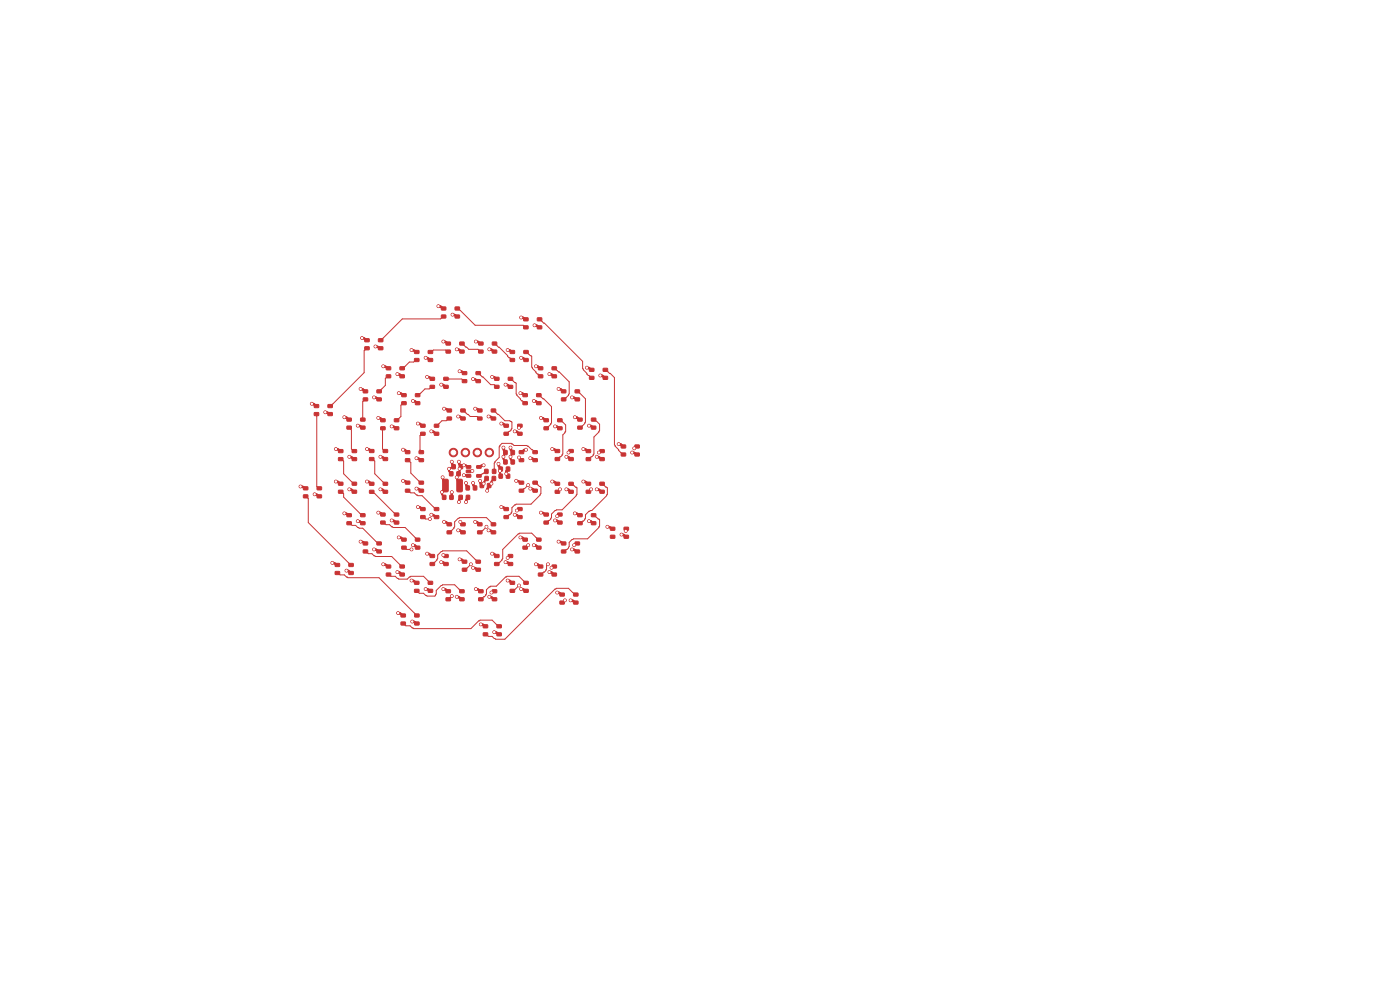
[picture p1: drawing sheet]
<svg xmlns="http://www.w3.org/2000/svg" width="297mm" height="210mm" viewBox="0 0 297 210" stroke-linecap="round" stroke-linejoin="round" font-family="sans-serif">
<g fill="#c83434" stroke="#c83434" stroke-width=".21">
<path d="M110.2 95.6h.8l.1 .6-.9 .1z"/>
<path d="M110.2 97.3h.8l.1 .6-.9 .1z"/>
<path d="M113.1 97.3h.8l.1 .6-.9 .1z"/>
<path d="M113.1 95.6h.8l.1 .6-.9 .1z"/>
<path d="M106.9 90h.9l.1 .6h-.9z"/>
<path d="M106.9 91.7h.9l.1 .6h-.9z"/>
<path d="M109.8 91.7h.9l.1 .6h-.9z"/>
<path d="M109.8 90h.9l.1 .6h-.9z"/>
<path d="M101.3 86.8l.9-.1 .1 .6-.9 .1z"/>
<path d="M101.3 88.5l.9-.1 .1 .6-.9 .1z"/>
<path d="M104.2 88.5l.9-.1 .1 .6-.9 .1z"/>
<path d="M104.2 86.8l.9-.1 .1 .6-.9 .1z"/>
<path d="M94.9 86.8l.8-.1 .1 .6-.9 .1z"/>
<path d="M94.9 88.5l.8-.1 .1 .6-.9 .1z"/>
<path d="M97.8 88.5l.8-.1 .1 .6-.9 .1z"/>
<path d="M97.8 86.8l.8-.1 .1 .6-.9 .1z"/>
<path d="M89.3 90h.8l.1 .6h-.9z"/>
<path d="M89.3 91.7h.8l.1 .6h-.9z"/>
<path d="M92.2 91.7h.8l.1 .6h-.9z"/>
<path d="M92.2 90h.8l.1 .6h-.9z"/>
<path d="M86 95.6h.9l.1 .6-.9 .1z"/>
<path d="M86 97.3h.9l.1 .6-.9 .1z"/>
<path d="M88.9 97.3h.9l.1 .6-.9 .1z"/>
<path d="M88.9 95.6h.9l.1 .6-.9 .1z"/>
<path d="M86 102.1l.9-.1 .1 .6-.9 .1z"/>
<path d="M86 103.8l.9-.1 .1 .6-.9 .1z"/>
<path d="M88.9 103.8l.9-.1 .1 .6-.9 .1z"/>
<path d="M88.9 102.1l.9-.1 .1 .6-.9 .1z"/>
<path d="M89.3 107.7h.8l.1 .5-.9 .1z"/>
<path d="M89.3 109.4h.8l.1 .5-.9 .1z"/>
<path d="M92.2 109.4h.8l.1 .5-.9 .1z"/>
<path d="M92.2 107.7h.8l.1 .5-.9 .1z"/>
<path d="M94.9 110.9h.8l.1 .6-.9 .1z"/>
<path d="M94.9 112.6h.8l.1 .6-.9 .1z"/>
<path d="M97.8 112.6h.8l.1 .6-.9 .1z"/>
<path d="M97.8 110.9h.8l.1 .6-.9 .1z"/>
<path d="M101.3 110.9h.9l.1 .6-.9 .1z"/>
<path d="M101.3 112.6h.9l.1 .6-.9 .1z"/>
<path d="M104.2 112.6h.9l.1 .6-.9 .1z"/>
<path d="M104.2 110.9h.9l.1 .6-.9 .1z"/>
<path d="M106.9 107.7h.9l.1 .5-.9 .1z"/>
<path d="M106.9 109.4h.9l.1 .5-.9 .1z"/>
<path d="M109.8 109.4h.9l.1 .5-.9 .1z"/>
<path d="M109.8 107.7h.9l.1 .5-.9 .1z"/>
<path d="M110.2 102.1l.8-.1 .1 .6-.9 .1z"/>
<path d="M110.2 103.8l.8-.1 .1 .6-.9 .1z"/>
<path d="M113.1 103.8l.8-.1 .1 .6-.9 .1z"/>
<path d="M113.1 102.1l.8-.1 .1 .6-.9 .1z"/>
<path d="M117.8 95.4l.8-.1 .1 .6-.8 .1z"/>
<path d="M117.8 97.1l.8-.1 .1 .6-.8 .1z"/>
<path d="M120.7 97.1l.8-.1 .1 .6-.8 .1z"/>
<path d="M120.7 95.4l.8-.1 .1 .6-.8 .1z"/>
<path d="M115.4 88.9l.9-.1 .1 .6-.9 .1z"/>
<path d="M115.4 90.6l.9-.1 .1 .6-.9 .1z"/>
<path d="M118.3 90.6l.9-.1 .1 .6-.9 .1z"/>
<path d="M118.3 88.9l.9-.1 .1 .6-.9 .1z"/>
<path d="M111 83.5h.8l.1 .6-.9 .1z"/>
<path d="M111 85.2h.8l.1 .6-.9 .1z"/>
<path d="M113.9 85.2h.8l.1 .6-.9 .1z"/>
<path d="M113.9 83.5h.8l.1 .6-.9 .1z"/>
<path d="M104.9 80.1l.9-.1 .1 .6-.9 .1z"/>
<path d="M104.9 81.8l.9-.1 .1 .6-.9 .1z"/>
<path d="M107.8 81.8l.9-.1 .1 .6-.9 .1z"/>
<path d="M107.8 80.1l.9-.1 .1 .6-.9 .1z"/>
<path d="M98.1 78.9l.8-.1 .1 .6-.8 .1z"/>
<path d="M98.1 80.6l.8-.1 .1 .6-.8 .1z"/>
<path d="M101 80.6l.8-.1 .1 .6-.8 .1z"/>
<path d="M101 78.9l.8-.1 .1 .6-.8 .1z"/>
<path d="M91.3 80.1l.8-.1 .1 .6-.9 .1z"/>
<path d="M91.3 81.8l.8-.1 .1 .6-.9 .1z"/>
<path d="M94.2 81.8l.8-.1 .1 .6-.9 .1z"/>
<path d="M94.2 80.1l.8-.1 .1 .6-.9 .1z"/>
<path d="M85.2 83.5h.9l.1 .6-.9 .1z"/>
<path d="M85.2 85.2h.9l.1 .6-.9 .1z"/>
<path d="M88.1 85.2h.9l.1 .6-.9 .1z"/>
<path d="M88.1 83.5h.9l.1 .6-.9 .1z"/>
<path d="M80.8 88.9l.8-.1 .1 .6-.9 .1z"/>
<path d="M80.8 90.6l.8-.1 .1 .6-.9 .1z"/>
<path d="M83.7 90.6l.8-.1 .1 .6-.9 .1z"/>
<path d="M83.7 88.9l.8-.1 .1 .6-.9 .1z"/>
<path d="M78.4 95.4l.8-.1 .1 .6-.8 .1z"/>
<path d="M78.4 97.1l.8-.1 .1 .6-.8 .1z"/>
<path d="M81.3 97.1l.8-.1 .1 .6-.8 .1z"/>
<path d="M81.3 95.4l.8-.1 .1 .6-.8 .1z"/>
<path d="M78.4 102.3h.8l.1 .6-.8 .1z"/>
<path d="M78.4 104h.8l.1 .6-.8 .1z"/>
<path d="M81.3 104h.8l.1 .6-.8 .1z"/>
<path d="M81.3 102.3h.8l.1 .6-.8 .1z"/>
<path d="M80.8 108.9l.8-.1 .1 .6-.9 .1z"/>
<path d="M80.8 110.6l.8-.1 .1 .6-.9 .1z"/>
<path d="M83.7 110.6l.8-.1 .1 .6-.9 .1z"/>
<path d="M83.7 108.9l.8-.1 .1 .6-.9 .1z"/>
<path d="M85.2 114.2l.9-.1 .1 .6-.9 .1z"/>
<path d="M85.2 115.9l.9-.1 .1 .6-.9 .1z"/>
<path d="M88.1 115.9l.9-.1 .1 .6-.9 .1z"/>
<path d="M88.1 114.2l.9-.1 .1 .6-.9 .1z"/>
<path d="M91.3 117.6h.8l.1 .6-.9 .1z"/>
<path d="M91.3 119.3h.8l.1 .6-.9 .1z"/>
<path d="M94.2 119.3h.8l.1 .6-.9 .1z"/>
<path d="M94.2 117.6h.8l.1 .6-.9 .1z"/>
<path d="M98.1 118.9l.8-.1 .1 .6-.8 .1z"/>
<path d="M98.1 120.6l.8-.1 .1 .6-.8 .1z"/>
<path d="M101 120.6l.8-.1 .1 .6-.8 .1z"/>
<path d="M101 118.9l.8-.1 .1 .6-.8 .1z"/>
<path d="M104.9 117.6h.9l.1 .6-.9 .1z"/>
<path d="M104.9 119.3h.9l.1 .6-.9 .1z"/>
<path d="M107.8 119.3h.9l.1 .6-.9 .1z"/>
<path d="M107.8 117.6h.9l.1 .6-.9 .1z"/>
<path d="M111 114.2l.8-.1 .1 .6-.9 .1z"/>
<path d="M111 115.9l.8-.1 .1 .6-.9 .1z"/>
<path d="M113.9 115.9l.8-.1 .1 .6-.9 .1z"/>
<path d="M113.9 114.2l.8-.1 .1 .6-.9 .1z"/>
<path d="M115.4 108.9l.9-.1 .1 .6-.9 .1z"/>
<path d="M115.4 110.6l.9-.1 .1 .6-.9 .1z"/>
<path d="M118.3 110.6l.9-.1 .1 .6-.9 .1z"/>
<path d="M118.3 108.9l.9-.1 .1 .6-.9 .1z"/>
<path d="M117.8 102.3h.8l.1 .6-.8 .1z"/>
<path d="M117.8 104h.8l.1 .6-.8 .1z"/>
<path d="M120.7 104h.8l.1 .6-.8 .1z"/>
<path d="M120.7 102.3h.8l.1 .6-.8 .1z"/>
<path d="M124.4 95.4h.8l.1 .5-.9 .1z"/>
<path d="M124.4 97.1h.8l.1 .5-.9 .1z"/>
<path d="M127.3 97.1h.8l.1 .5-.9 .1z"/>
<path d="M127.3 95.4h.8l.1 .5-.9 .1z"/>
<path d="M122.6 88.7h.8l.1 .6h-.9z"/>
<path d="M122.6 90.4h.8l.1 .6h-.9z"/>
<path d="M125.5 90.4h.8l.1 .6h-.9z"/>
<path d="M125.5 88.7h.8l.1 .6h-.9z"/>
<path d="M119.1 82.7h.9l.1 .6-.9 .1z"/>
<path d="M119.1 84.4h.9l.1 .6-.9 .1z"/>
<path d="M122 84.4h.9l.1 .6-.9 .1z"/>
<path d="M122 82.7h.9l.1 .6-.9 .1z"/>
<path d="M114.2 77.8h.9l.1 .6-.9 .1z"/>
<path d="M114.2 79.5h.9l.1 .6-.9 .1z"/>
<path d="M117.1 79.5h.9l.1 .6-.9 .1z"/>
<path d="M117.1 77.8h.9l.1 .6-.9 .1z"/>
<path d="M108.2 74.4l.9-.1 .1 .6-.9 .1z"/>
<path d="M108.2 76.1l.9-.1 .1 .6-.9 .1z"/>
<path d="M111.1 76.1l.9-.1 .1 .6-.9 .1z"/>
<path d="M111.1 74.4l.9-.1 .1 .6-.9 .1z"/>
<path d="M101.6 72.6l.8-.1 .1 .6-.9 .1z"/>
<path d="M101.6 74.3l.8-.1 .1 .6-.9 .1z"/>
<path d="M104.5 74.3l.8-.1 .1 .6-.9 .1z"/>
<path d="M104.5 72.6l.8-.1 .1 .6-.9 .1z"/>
<path d="M94.6 72.6l.9-.1 .1 .6-.9 .1z"/>
<path d="M94.6 74.3l.9-.1 .1 .6-.9 .1z"/>
<path d="M97.5 74.3l.9-.1 .1 .6-.9 .1z"/>
<path d="M97.5 72.6l.9-.1 .1 .6-.9 .1z"/>
<path d="M88 74.4l.8-.1 .1 .6-.9 .1z"/>
<path d="M88 76.1l.8-.1 .1 .6-.9 .1z"/>
<path d="M90.9 76.1l.8-.1 .1 .6-.9 .1z"/>
<path d="M90.9 74.4l.8-.1 .1 .6-.9 .1z"/>
<path d="M82 77.8h.8l.1 .6-.9 .1z"/>
<path d="M82 79.5h.8l.1 .6-.9 .1z"/>
<path d="M84.9 79.5h.8l.1 .6-.9 .1z"/>
<path d="M84.9 77.8h.8l.1 .6-.9 .1z"/>
<path d="M77.1 82.7h.8l.1 .6-.9 .1z"/>
<path d="M77.1 84.4h.8l.1 .6-.9 .1z"/>
<path d="M80 84.4h.8l.1 .6-.9 .1z"/>
<path d="M80 82.7h.8l.1 .6-.9 .1z"/>
<path d="M73.6 88.7h.9l.1 .6h-.9z"/>
<path d="M73.6 90.4h.9l.1 .6h-.9z"/>
<path d="M76.5 90.4h.9l.1 .6h-.9z"/>
<path d="M76.5 88.7h.9l.1 .6h-.9z"/>
<path d="M71.8 95.4h.9l.1 .5-.9 .1z"/>
<path d="M71.8 97.1h.9l.1 .5-.9 .1z"/>
<path d="M74.7 97.1h.9l.1 .5-.9 .1z"/>
<path d="M74.7 95.4h.9l.1 .5-.9 .1z"/>
<path d="M71.8 102.3h.9l.1 .6h-.9z"/>
<path d="M71.8 104h.9l.1 .6h-.9z"/>
<path d="M74.7 104h.9l.1 .6h-.9z"/>
<path d="M74.7 102.3h.9l.1 .6h-.9z"/>
<path d="M73.6 109h.9l.1 .5-.9 .1z"/>
<path d="M73.6 110.7h.9l.1 .5-.9 .1z"/>
<path d="M76.5 110.7h.9l.1 .5-.9 .1z"/>
<path d="M76.5 109h.9l.1 .5-.9 .1z"/>
<path d="M77.1 115l.8-.1 .1 .6-.9 .1z"/>
<path d="M77.1 116.7l.8-.1 .1 .6-.9 .1z"/>
<path d="M80 116.7l.8-.1 .1 .6-.9 .1z"/>
<path d="M80 115l.8-.1 .1 .6-.9 .1z"/>
<path d="M82 119.9l.8-.1 .1 .6-.9 .1z"/>
<path d="M82 121.6l.8-.1 .1 .6-.9 .1z"/>
<path d="M84.9 121.6l.8-.1 .1 .6-.9 .1z"/>
<path d="M84.9 119.9l.8-.1 .1 .6-.9 .1z"/>
<path d="M88 123.3h.8l.1 .6-.9 .1z"/>
<path d="M88 125h.8l.1 .6-.9 .1z"/>
<path d="M90.9 125h.8l.1 .6-.9 .1z"/>
<path d="M90.9 123.3h.8l.1 .6-.9 .1z"/>
<path d="M94.6 125.1h.9l.1 .6-.9 .1z"/>
<path d="M94.6 126.8h.9l.1 .6-.9 .1z"/>
<path d="M97.5 126.8h.9l.1 .6-.9 .1z"/>
<path d="M97.5 125.1h.9l.1 .6-.9 .1z"/>
<path d="M101.6 125.1h.8l.1 .6-.9 .1z"/>
<path d="M101.6 126.8h.8l.1 .6-.9 .1z"/>
<path d="M104.5 126.8h.8l.1 .6-.9 .1z"/>
<path d="M104.5 125.1h.8l.1 .6-.9 .1z"/>
<path d="M108.2 123.3h.9l.1 .6-.9 .1z"/>
<path d="M108.2 125h.9l.1 .6-.9 .1z"/>
<path d="M111.1 125h.9l.1 .6-.9 .1z"/>
<path d="M111.1 123.3h.9l.1 .6-.9 .1z"/>
<path d="M114.2 119.9l.9-.1 .1 .6-.9 .1z"/>
<path d="M114.2 121.6l.9-.1 .1 .6-.9 .1z"/>
<path d="M117.1 121.6l.9-.1 .1 .6-.9 .1z"/>
<path d="M117.1 119.9l.9-.1 .1 .6-.9 .1z"/>
<path d="M119.1 115l.9-.1 .1 .6-.9 .1z"/>
<path d="M119.1 116.7l.9-.1 .1 .6-.9 .1z"/>
<path d="M122 116.7l.9-.1 .1 .6-.9 .1z"/>
<path d="M122 115l.9-.1 .1 .6-.9 .1z"/>
<path d="M122.6 109h.8l.1 .5-.9 .1z"/>
<path d="M122.6 110.7h.8l.1 .5-.9 .1z"/>
<path d="M125.5 110.7h.8l.1 .5-.9 .1z"/>
<path d="M125.5 109h.8l.1 .5-.9 .1z"/>
<path d="M124.4 102.3h.8l.1 .6h-.9z"/>
<path d="M124.4 104h.8l.1 .6h-.9z"/>
<path d="M127.3 104h.8l.1 .6h-.9z"/>
<path d="M127.3 102.3h.8l.1 .6h-.9z"/>
<path d="M131.8 94.4h.9v.6h-.8z"/>
<path d="M131.8 96.1h.9v.6h-.8z"/>
<path d="M134.7 96.1h.9v.6h-.8z"/>
<path d="M134.7 94.4h.9v.6h-.8z"/>
<path d="M125.1 78.2l.8-.1 .1 .6-.9 .1z"/>
<path d="M125.1 79.9l.8-.1 .1 .6-.9 .1z"/>
<path d="M128 79.9l.8-.1 .1 .6-.9 .1z"/>
<path d="M128 78.2l.8-.1 .1 .6-.9 .1z"/>
<path d="M111.1 67.4h.9v.6l-.8 .1z"/>
<path d="M111.1 69.1h.9v.6l-.8 .1z"/>
<path d="M114 69.1h.9v.6l-.8 .1z"/>
<path d="M114 67.4h.9v.6l-.8 .1z"/>
<path d="M93.7 65.1h.8l.1 .6-.9 .1z"/>
<path d="M93.7 66.8h.8l.1 .6-.9 .1z"/>
<path d="M96.6 66.8h.8l.1 .6-.9 .1z"/>
<path d="M96.6 65.1h.8l.1 .6-.9 .1z"/>
<path d="M77.4 71.9l.8-.1 .1 .6-.8 .1z"/>
<path d="M77.4 73.6l.8-.1 .1 .6-.8 .1z"/>
<path d="M80.3 73.6l.8-.1 .1 .6-.8 .1z"/>
<path d="M80.3 71.9l.8-.1 .1 .6-.8 .1z"/>
<path d="M66.7 85.8h.8l.1 .6-.9 .1z"/>
<path d="M66.7 87.5h.8l.1 .6-.9 .1z"/>
<path d="M69.6 87.5h.8l.1 .6-.9 .1z"/>
<path d="M69.6 85.8h.8l.1 .6-.9 .1z"/>
<path d="M64.4 103.3h.8l.1 .5-.9 .1z"/>
<path d="M64.4 105h.8l.1 .5-.9 .1z"/>
<path d="M67.3 105h.8l.1 .5-.9 .1z"/>
<path d="M67.3 103.3h.8l.1 .5-.9 .1z"/>
<path d="M71.1 119.5h.9l.1 .6-.9 .1z"/>
<path d="M71.1 121.2h.9l.1 .6-.9 .1z"/>
<path d="M74 121.2h.9l.1 .6-.9 .1z"/>
<path d="M74 119.5h.9l.1 .6-.9 .1z"/>
<path d="M85.1 130.3l.8-.1 .1 .6-.9 .1z"/>
<path d="M85.1 132l.8-.1 .1 .6-.9 .1z"/>
<path d="M88 132l.8-.1 .1 .6-.9 .1z"/>
<path d="M88 130.3l.8-.1 .1 .6-.9 .1z"/>
<path d="M102.5 132.6l.9-.1 .1 .6-.9 .1z"/>
<path d="M102.5 134.3l.9-.1 .1 .6-.9 .1z"/>
<path d="M105.4 134.3l.9-.1 .1 .6-.9 .1z"/>
<path d="M105.4 132.6l.9-.1 .1 .6-.9 .1z"/>
<path d="M118.8 125.8h.8l.1 .6-.8 .1z"/>
<path d="M118.8 127.5h.8l.1 .6-.8 .1z"/>
<path d="M121.7 127.5h.8l.1 .6-.8 .1z"/>
<path d="M121.7 125.8h.8l.1 .6-.8 .1z"/>
<path d="M129.5 111.9l.9-.1v.6l-.8 .1z"/>
<path d="M129.5 113.6l.9-.1v.6l-.8 .1z"/>
<path d="M132.4 113.6l.9-.1v.6l-.8 .1z"/>
<path d="M132.4 111.9l.9-.1v.6l-.8 .1z"/>
<path d="M93.9 105.1h.7v.8h-.7z"/>
<path d="M95.4 105.1h.7v.8h-.7z"/>
<path d="M97.4 105.1h.7v.8h-.7z"/>
<path d="M98.9 105.1h.7v.8h-.7z"/>
<path d="M98.9 103.1h.7v.8h-.7z"/>
<path d="M100.4 103.1h.7v.8h-.7z"/>
<path d="M95.4 100.1h.7v.8h-.7z"/>
<path d="M96.9 100.1h.7v.8h-.7z"/>
<path d="M95.9 98.6h.7v.8h-.7z"/>
<path d="M97.4 98.6h.7v.8h-.7z"/>
<path d="M101.9 102.6h.7v.8h-.7z"/>
<path d="M103.4 102.6h.7v.8h-.7z"/>
<path d="M102.9 101.1h.7v.8h-.7z"/>
<path d="M104.4 101.1h.7v.8h-.7z"/>
<path d="M105.9 99.1h.7v.8h-.7z"/>
<path d="M107.4 99.1h.7v.8h-.7z"/>
<path d="M105.9 100.6h.7v.8h-.7z"/>
<path d="M107.4 100.6h.7v.8h-.7z"/>
<path d="M106.9 97.6h.7v.8h-.7z"/>
<path d="M108.4 97.6h.7v.8h-.7z"/>
<path d="M106.9 95.6h.7v.8h-.7z"/>
<path d="M108.4 95.6h.7v.8h-.7z"/>
<path d="M94 101.8l.8-.1 .3 .2v2.2l-.2 .2h-.8l-.2-.2z"/>
<path d="M97 101.7h.9l.2 .2v2.2l-.2 .2h-.8l-.2-.2v-2.1z"/>
<path d="M98.9 98.8h.9l.1 .5h-.9z"/>
<path d="M98.9 99.7h.9l.1 .5-.9 .1z"/>
<path d="M98.9 100.7h.9l.1 .5h-.9z"/>
<path d="M101.1 100.7h.9l.1 .5h-.9z"/>
<path d="M101.1 98.8h.9l.1 .5h-.9z"/>
<path d="M102.8 99.6h.7v.8h-.7z"/>
<path d="M104.5 99.6h.7v.8h-.7z"/>
<circle cx="96.2" cy="96" r=".9"/>
<circle cx="98.7" cy="96" r=".9"/>
<circle cx="101.3" cy="96" r=".9"/>
<circle cx="103.8" cy="96" r=".9"/>
<circle cx="112.5" cy="97.2" r=".3"/>
<circle cx="109.2" cy="91.5" r=".3"/>
<circle cx="103.7" cy="88.4" r=".3"/>
<circle cx="97.2" cy="88.4" r=".3"/>
<circle cx="91.5" cy="91.5" r=".3"/>
<circle cx="88.4" cy="97.2" r=".3"/>
<circle cx="88.4" cy="103.7" r=".3"/>
<circle cx="91.5" cy="109.2" r=".3"/>
<circle cx="97.2" cy="112.5" r=".3"/>
<circle cx="103.7" cy="112.5" r=".3"/>
<circle cx="109.2" cy="109.2" r=".3"/>
<circle cx="112.5" cy="103.7" r=".3"/>
<circle cx="120.1" cy="96.9" r=".3"/>
<circle cx="117.8" cy="90.4" r=".3"/>
<circle cx="113.3" cy="85.1" r=".3"/>
<circle cx="107.2" cy="81.6" r=".3"/>
<circle cx="100.4" cy="80.4" r=".3"/>
<circle cx="93.6" cy="81.6" r=".3"/>
<circle cx="87.6" cy="85.1" r=".3"/>
<circle cx="83.1" cy="90.4" r=".3"/>
<circle cx="80.7" cy="96.9" r=".3"/>
<circle cx="80.7" cy="103.8" r=".3"/>
<circle cx="83.1" cy="110.4" r=".3"/>
<circle cx="87.6" cy="115.7" r=".3"/>
<circle cx="93.6" cy="119.2" r=".3"/>
<circle cx="100.4" cy="120.4" r=".3"/>
<circle cx="107.2" cy="119.2" r=".3"/>
<circle cx="113.2" cy="115.7" r=".3"/>
<circle cx="117.8" cy="110.4" r=".3"/>
<circle cx="120.1" cy="103.8" r=".3"/>
<circle cx="126.6" cy="96.9" r=".3"/>
<circle cx="124.9" cy="90.3" r=".3"/>
<circle cx="121.4" cy="84.3" r=".3"/>
<circle cx="116.5" cy="79.3" r=".3"/>
<circle cx="110.5" cy="75.9" r=".3"/>
<circle cx="103.8" cy="74.1" r=".3"/>
<circle cx="96.9" cy="74.1" r=".3"/>
<circle cx="90.3" cy="75.9" r=".3"/>
<circle cx="84.3" cy="79.3" r=".3"/>
<circle cx="79.3" cy="84.3" r=".3"/>
<circle cx="75.9" cy="90.3" r=".3"/>
<circle cx="74.1" cy="96.9" r=".3"/>
<circle cx="74.1" cy="103.8" r=".3"/>
<circle cx="75.9" cy="110.5" r=".3"/>
<circle cx="79.3" cy="116.5" r=".3"/>
<circle cx="84.3" cy="121.4" r=".3"/>
<circle cx="90.3" cy="124.9" r=".3"/>
<circle cx="96.9" cy="126.6" r=".3"/>
<circle cx="103.8" cy="126.6" r=".3"/>
<circle cx="110.5" cy="124.9" r=".3"/>
<circle cx="116.5" cy="121.4" r=".3"/>
<circle cx="121.4" cy="116.5" r=".3"/>
<circle cx="124.9" cy="110.5" r=".3"/>
<circle cx="126.6" cy="103.8" r=".3"/>
<circle cx="134.1" cy="96" r=".3"/>
<circle cx="127.4" cy="79.7" r=".3"/>
<circle cx="113.4" cy="69" r=".3"/>
<circle cx="96" cy="66.7" r=".3"/>
<circle cx="79.7" cy="73.5" r=".3"/>
<circle cx="69" cy="87.4" r=".3"/>
<circle cx="66.7" cy="104.8" r=".3"/>
<circle cx="73.5" cy="121.1" r=".3"/>
<circle cx="87.4" cy="131.9" r=".3"/>
<circle cx="104.8" cy="134.1" r=".3"/>
<circle cx="121.1" cy="127.4" r=".3"/>
<circle cx="131.8" cy="113.4" r=".3"/>
<circle cx="95.8" cy="104.4" r=".3"/>
<circle cx="98.8" cy="106.5" r=".3"/>
<circle cx="100.4" cy="102.5" r=".3"/>
<circle cx="97.5" cy="99.5" r=".3"/>
<circle cx="97.4" cy="98" r=".3"/>
<circle cx="103.4" cy="104.1" r=".3"/>
<circle cx="104.2" cy="102.6" r=".3"/>
<circle cx="107.4" cy="100.5" r=".3"/>
<circle cx="108.3" cy="96.9" r=".3"/>
<circle cx="108.3" cy="95" r=".3"/>
<circle cx="96.9" cy="101.2" r=".3"/>
<circle cx="98.4" cy="98.7" r=".3"/>
<circle cx="98.4" cy="100.8" r=".3"/>
<circle cx="111.6" cy="95.4" r=".3"/>
<circle cx="106.4" cy="89.8" r=".3"/>
<circle cx="100.8" cy="86.7" r=".3"/>
<circle cx="94.2" cy="86.7" r=".3"/>
<circle cx="88.7" cy="89.8" r=".3"/>
<circle cx="85.5" cy="95.4" r=".3"/>
<circle cx="85.5" cy="102" r=".3"/>
<circle cx="88.7" cy="107.5" r=".3"/>
<circle cx="94.2" cy="110.7" r=".3"/>
<circle cx="100.8" cy="110.7" r=".3"/>
<circle cx="106.4" cy="107.5" r=".3"/>
<circle cx="109.5" cy="102" r=".3"/>
<circle cx="117.1" cy="95.3" r=".3"/>
<circle cx="114.8" cy="88.7" r=".3"/>
<circle cx="110.4" cy="83.4" r=".3"/>
<circle cx="104.4" cy="80" r=".3"/>
<circle cx="97.5" cy="78.7" r=".3"/>
<circle cx="90.6" cy="80" r=".3"/>
<circle cx="84.6" cy="83.4" r=".3"/>
<circle cx="80.3" cy="88.7" r=".3"/>
<circle cx="77.8" cy="95.3" r=".3"/>
<circle cx="77.8" cy="102.1" r=".3"/>
<circle cx="80.3" cy="108.8" r=".3"/>
<circle cx="84.6" cy="114" r=".3"/>
<circle cx="90.6" cy="117.4" r=".3"/>
<circle cx="97.5" cy="118.7" r=".3"/>
<circle cx="104.4" cy="117.4" r=".3"/>
<circle cx="110.4" cy="114" r=".3"/>
<circle cx="114.8" cy="108.8" r=".3"/>
<circle cx="117.1" cy="102.1" r=".3"/>
<circle cx="123.8" cy="95.3" r=".3"/>
<circle cx="121.9" cy="88.5" r=".3"/>
<circle cx="118.5" cy="82.5" r=".3"/>
<circle cx="113.7" cy="77.7" r=".3"/>
<circle cx="107.7" cy="74.3" r=".3"/>
<circle cx="101" cy="72.4" r=".3"/>
<circle cx="94" cy="72.4" r=".3"/>
<circle cx="87.3" cy="74.3" r=".3"/>
<circle cx="81.3" cy="77.7" r=".3"/>
<circle cx="76.5" cy="82.5" r=".3"/>
<circle cx="73" cy="88.5" r=".3"/>
<circle cx="71.3" cy="95.3" r=".3"/>
<circle cx="71.3" cy="102.1" r=".3"/>
<circle cx="73" cy="108.9" r=".3"/>
<circle cx="76.5" cy="114.9" r=".3"/>
<circle cx="81.3" cy="119.7" r=".3"/>
<circle cx="87.3" cy="123.2" r=".3"/>
<circle cx="94" cy="124.9" r=".3"/>
<circle cx="101" cy="124.9" r=".3"/>
<circle cx="107.7" cy="123.2" r=".3"/>
<circle cx="113.7" cy="119.7" r=".3"/>
<circle cx="118.5" cy="114.9" r=".3"/>
<circle cx="121.9" cy="108.9" r=".3"/>
<circle cx="123.8" cy="102.1" r=".3"/>
<circle cx="131.2" cy="94.2" r=".3"/>
<circle cx="124.5" cy="78" r=".3"/>
<circle cx="110.5" cy="67.4" r=".3"/>
<circle cx="93" cy="65" r=".3"/>
<circle cx="76.8" cy="71.7" r=".3"/>
<circle cx="66.1" cy="85.7" r=".3"/>
<circle cx="63.7" cy="103.2" r=".3"/>
<circle cx="70.5" cy="119.4" r=".3"/>
<circle cx="84.4" cy="130.1" r=".3"/>
<circle cx="102" cy="132.5" r=".3"/>
<circle cx="118.2" cy="125.7" r=".3"/>
<circle cx="128.8" cy="111.8" r=".3"/>
<circle cx="93.7" cy="104.4" r=".3"/>
<circle cx="97.4" cy="106.5" r=".3"/>
<circle cx="98.8" cy="102.5" r=".3"/>
<circle cx="95.3" cy="99.5" r=".3"/>
<circle cx="95.8" cy="98" r=".3"/>
<circle cx="101.8" cy="102" r=".3"/>
<circle cx="102.6" cy="102.6" r=".3"/>
<circle cx="105.7" cy="98.4" r=".3"/>
<circle cx="106.1" cy="99.9" r=".3"/>
<circle cx="106.8" cy="96.9" r=".3"/>
<circle cx="106.8" cy="95" r=".3"/>
<circle cx="93.9" cy="101.2" r=".3"/>
<circle cx="102.6" cy="98.7" r=".3"/>
<circle cx="100.2" cy="99.9" r=".3"/>
<circle cx="110.1" cy="97.1" r=".3"/>
<circle cx="110.1" cy="90.8" r=".3"/>
<circle cx="91.2" cy="110.1" r=".3"/>
<circle cx="97.7" cy="110.7" r=".3"/>
<circle cx="87.3" cy="116.5" r=".3"/>
<circle cx="94" cy="117.8" r=".3"/>
<circle cx="95.8" cy="126.5" r=".3"/>
<circle cx="104.2" cy="125.7" r=".3"/>
<circle cx="99.9" cy="119.7" r=".3"/>
<circle cx="107.7" cy="118.4" r=".3"/>
<circle cx="103.2" cy="111.8" r=".3"/>
<circle cx="109.7" cy="108.3" r=".3"/>
<circle cx="110.1" cy="124.2" r=".3"/>
<circle cx="117" cy="120.4" r=".3"/>
<circle cx="116.2" cy="119.7" r=".3"/>
<circle cx="121.8" cy="115.7" r=".3"/>
<circle cx="112.1" cy="115.7" r=".3"/>
<circle cx="118.2" cy="109.5" r=".3"/>
<circle cx="118.8" cy="103.8" r=".3"/>
<circle cx="127.1" cy="96" r=".3"/>
<circle cx="112.1" cy="102.9" r=".3"/>
<circle cx="120.6" cy="96" r=".3"/>
<circle cx="125.4" cy="103.8" r=".3"/>
<circle cx="134.5" cy="95.1" r=".3"/>
<circle cx="119.8" cy="127.4" r=".3"/>
<circle cx="132.8" cy="112.7" r=".3"/>
</g>
<g fill="none" stroke="#c83434" stroke-width=".4">
<path d="M76.8 71.7h.5l.6 .5zM79.6 73.5h.5l.7 .4zM81.3 77.7h.4l.7 .4zM84.3 79.4h.4l.6 .4zM87.3 74.3h.4l.7 .4zM90.3 75.9h.5l.5 .5zM90.6 80h.4l.7 .4zM93 65h.5l.6 .4zM94 72.5h.5l.6 .4zM96 66.8h.4l.6 .3zM96.9 74.1h.5l.6 .5zM97.5 78.8h.4l.6 .4z"/>
<path d="M100.9 72.5h.5l.6 .4zM103.8 74.1h.5l.6 .5zM104.4 80h.4l.6 .4zM107.7 74.3h.4l.6 .4zM110.5 75.9h.5l.6 .5zM110.5 67.4h.5l.6 .3zM113.4 69h.5l.6 .4zM113.7 77.7h.4l.6 .4zM116.6 79.4h.4l.6 .4zM124.5 78h.4l.6 .5zM127.4 79.7h.4l.6 .5zM66.1 85.7h.5l.5 .4z"/>
<path d="M69 87.5h.4l.6 .3zM71.3 95.3h.4l.6 .4zM73 88.5h.5l.6 .5zM74.1 96.9h.5l.6 .5zM75.9 90.3h.4l.7 .4zM76.5 82.5h.4l.6 .5zM77.8 95.3h.5l.6 .4zM79.4 84.3h.4l.6 .4zM80.2 88.7h.5l.5 .5zM80.7 96.9h.4l.7 .5zM83.1 90.5h.4l.6 .4zM84.6 83.4h.5l.6 .4z"/>
<path d="M85.5 95.4h.4l.6 .5zM87.6 85.1h.5l.5 .4zM88.3 97.2h.5l.6 .4zM88.6 89.9h.5l.6 .4zM91.5 91.5h.5l.6 .5zM93.6 81.6h.4l.6 .5zM94.2 86.7h.5l.6 .4zM95.8 98l.4 1-.4-.6zM96.2 99l-1 .5v.4l.5 .6M97.2 88.4h.5l.5 .4zM97.4 98l.4 1-.4-.6zM97.5 99.5v.4l-.6 1.4 .6 1.7"/>
<path d="M97.8 99l.6-.3h.5l.5 .4M100.4 80.4h.4l.6 .5zM100.8 86.7h.4l.6 .4zM101.6 99.1l.5-.4h.5zM103.6 88.4h.5l.6 .4zM105.8 98.4l.4 1.1-.4-.6zM106 99.9l.2 1.1M106.3 89.9h.5l.6 .4zM106.8 95l.4 1-.4-.6zM107.2 96l-.4 .9v.5l.4 .6M107.2 81.6h.5l.6 .5zM107.4 99.9v.6l.4 .5-.4-.6"/>
<path d="M107.8 99.5l-.4 .6M108.3 95l.5 1-.5-.6zM108.8 96l-.5 .9v.5l.5 .6M109.2 91.5h.5l.6 .5zM110.4 83.4h.4l.6 .4zM110.6 95.9l.6-.5h.4zM112.5 97.2h.4l.6 .4zM113.2 85.1h.5l.6 .4zM114.7 88.7h.5l.7 .5zM117.1 95.3h.5l.6 .4zM117.8 90.5h.4l.6 .4zM118.5 82.5h.4l.7 .5z"/>
<path d="M120.1 96.9h.5l.5 .5zM121.3 84.3h.5l.7 .4zM122 88.5h.4l.6 .5zM123.7 95.3h.5l.6 .4zM124.9 90.3h.5l.5 .4zM126.6 96.9h.4l.7 .5zM131.2 94.2h.5l.6 .5zM134.1 96h.4l.7 .4zM63.8 103.2h.4l.6 .4zM66.7 104.9h.5l.5 .4zM70.5 119.4h.4l.7 .4zM71.3 102.2h.4l.6 .4z"/>
<path d="M73 108.9h.5l.6 .4zM74.1 103.8h.5l.6 .5zM75.9 110.6h.4l.7 .4zM76.5 114.9h.4l.6 .4zM77.8 102.2h.5l.6 .4zM79.4 116.6h.4l.6 .4zM80.2 108.8h.5l.5 .4zM80.7 103.8h.4l.7 .5zM81.3 119.7h.4l.7 .5zM83.1 110.4h.4l.6 .5zM84.6 114h.5l.6 .5zM85.5 102h.4l.6 .4z"/>
<path d="M87.6 115.7h.5l.5 .5zM88.3 103.7h.5l.6 .4zM88.6 107.6h.5l.6 .4zM90.6 117.5h.4l.7 .4zM91.5 109.2h.5l.6 .5zM93.6 119.3h.4l.6 .3zM93.9 101.3l.6 1.7zM94.2 110.7h.5l.6 .5zM94.5 103l-.8 1.4v.5l.5 .6M95.8 104.4v1.1zM97.2 112.5h.5l.5 .4zM97.5 118.7h.4l.6 .5z"/>
<path d="M97.7 105.5l-.3 1v-.4zM98.4 100.8l1 .2zM98.9 102.5l.3 1-.3-.6zM99.3 105.5l-.4 1v-.4zM100.4 102.5l.4 1-.4-.6zM100.8 110.7h.4l.6 .5zM101.8 102l.4 1-.4-.5zM103.2 101.5l-.6 1.1M103.6 112.5h.5l.6 .4zM103.8 103l-.5 1.1v-.4zM104.4 117.5h.4l.6 .4zM104.8 101.5l-.5 .7v.4l-.5 .4"/>
<path d="M106.3 107.6h.5l.6 .4zM107.2 119.3h.5l.6 .3zM109.2 109.2h.5l.6 .5zM109.5 102h.5l.6 .4zM110.4 114h.4l.6 .5zM112.5 103.7h.4l.6 .4zM113.2 115.7h.5l.6 .5zM113.7 119.7h.4l.6 .5zM114.7 108.8h.5l.7 .4zM117.1 102.2h.5l.6 .4zM117.8 110.4h.4l.6 .5zM118.5 114.9h.4l.7 .4z"/>
<path d="M120.1 103.8h.5l.5 .5zM121.3 116.6h.5l.7 .4zM122 108.9h.4l.6 .4zM123.7 102.2h.5l.6 .4zM124.9 110.6h.5l.5 .4zM126.6 103.8h.4l.7 .5zM128.9 111.8h.4l.7 .4zM131.8 113.4h.5l.6 .5zM73.5 121.1h.5l.5 .4zM84.3 121.4h.4l.6 .5zM84.4 130.1h.5l.6 .5zM87.3 123.2h.4l.7 .4z"/>
<path d="M87.4 131.9h.5l.5 .4zM90.3 125h.5l.5 .3zM94 125h.5l.6 .4zM96.9 126.6h.5l.6 .5zM100.4 120.5h.4l.6 .4zM100.9 125h.5l.6 .4zM102 132.5h.4l.6 .4zM103.8 126.6h.5l.6 .5zM104.8 134.1h.5l.6 .5zM107.7 123.2h.4l.6 .4zM110.5 125h.5l.6 .3zM116.6 121.4h.4l.6 .5z"/>
<path d="M118.2 125.7h.4l.6 .4zM121 127.4h.5l.6 .4z"/>
</g>
<g fill="none" stroke="#c83434" stroke-width=".21">
<path d="M77.9 73.9l-.6 .5v4.7l-7.3 7M82.4 79.8l-.7 .5v1.5l-1.3 1.2M88.4 76.4l-.7 .4h-.8l-1.6 1.3M94.1 67.1l-.6 .6h-8.1l-4.6 4.5M95.1 74.6l-.6-.3h-2.5l-.7 .4M97 65.4l.7 .5 3.1 3.1h10.2l.6 .4M98 72.9l1.4 1.2h2l.6 .5M101.4 79.2l2.7 2.4h.7l.6 .5M104.9 72.9l1 .8 2.1 2.2 .7 .5M111.6 74.7l1.2 .9v2.3l.1 .3 1.1 1.2 .7 .4M114.5 67.7l1 .9 8.1 8.1v1.5l.1 .3 1.1 1.2 .7 .5M117.6 78.1l1 .8 2.2 2.1v2.6a2.1 2.1 0 0 1-1.2 1.1"/>
<path d="M128.4 78.5l1.9 1.6v14.3l.9 1.2 1.1 .8M67.1 87.8l.1 15.4 .5 .4M72.3 97.4l.6 .4v2.7l2.3 2.1M74.1 90.7l.5 .5v4.1l.6 .4M77.5 84.7l-.6 .5 .1 3.8M78.9 97.4l.6 .4v2.7l2.3 2.1M81.2 90.9l-.1 4.4 .7 .4M85.7 85.5l-.6 .5v2.4l-1 .8M86.5 97.6l.6 .5v2.3l2.3 2M89.7 92l-.6 .4v3l.3 .5M91.7 82.1l-.7 .4h-.9l-1.5 1.3M94.6 80.4h3.3l.6 .5"/>
<path d="M95.3 88.8l-.6 .5h-1l-1.1 1M98.2 87.1l1.5 1.3h1.5l.6 .4M104.7 87.1l2.4 2.2h1l.5 .3v1.3l-.5 .6-.7 .5M108.3 80.4l1.2 .9v2.3l.2 .3 1 1.2 .7 .4M110.1 97.1l.5 .5zM110.3 90.3l-.2 .5M113.5 95.9l-1.8-1.4h-2.7l-.5-.4h-2l-.6 .7v2.3a2.33 2.33 0 0 0-1.1 2.4v.5M114.3 83.8l1.1 .8 1.6 1.7v3.4a2.11 2.11 0 0 1-1.1 1.2M118.8 89.2l1.2 1v1.3l-.6 .8v4l-.5 .6-.7 .5M121.1 95.7l-.5 .3M122.5 83l1.7 1.6v5a2.08 2.08 0 0 1-1.2 1.1M125.9 89l1.3 1a2.55 2.55 0 0 1-1.2 2.7v3.6l-.5 .6-.7 .5"/>
<path d="M127.7 95.7l-.7 .3M135.2 94.7l-.7 .4M64.8 105.3l.6 .5v5.1l9.1 8.9M72.3 104.3l.6 .4v.8l3.4 3.4 .7 .4M74.1 111l.6 .5h.7a1.75 1.75 0 0 0 1.5 .6l2.9 2.8 .6 .4M77.5 117l.6 .5h.8l.7 .6h3.5l2.2 2.1M78.9 104.3l.6 .4 4 4.1 .6 .4M81.2 110.9l.7 .4h.7l.8 .6h2.5l2.7 2.6M85.7 116.2l.5 .4h1.1M86.5 104.1l.6 .5h.8a1.83 1.83 0 0 0 1.7 .6l2.4 2.4 .6 .4M89.7 109.7l.6 .4h.9M94 117.8l.6 .1"/>
<path d="M97.7 110.7l.5 .5M99.4 100l.8-.1zM99.9 119.7l-1.4 1.2M101.4 119.2l-2.4-2.3h-5.1l-1.1 .9a1.91 1.91 0 0 1-1.1 1.8M103.2 100l-1.6 1M103.2 111.8l-1.4 1.1M104.7 111.2l-1.5-1.4h-5.7l-1.1 .9a2.09 2.09 0 0 1-1.1 2.2M108.3 117.9l-.6 .5M110.3 108l-.6 .3M112 102.9l-1.4 1.2M112 115.7l-.6 .5M113.5 102.4l1.2 1v1.3l-.1 .3-1.9 2h-3.2l-.9 .7a1.81 1.81 0 0 1-.5 1.5l-.7 .5"/>
<path d="M114.3 114.5l-1.5-1.4h-2.6l-.2 .2-3.4 3.3v1.9a1.93 1.93 0 0 1-1.2 1.1M116.2 119.7l-.3 .3-.1 1.1-1.1 .8M118.8 109.2l-.6 .3M118.8 103.8l-.6 .5M121.1 102.6l1.3 .9v1.4l-3.1 3.3a2.2 2.2 0 0 0-2.3 .9l-.2 1-.9 .8M122.5 115.3l-.7 .4M125.4 103.8l-.6 .5M125.9 109.3l1.3 1v1.3l-.2 .3-2.3 2.4h-3.1l-.8 .8a1.81 1.81 0 0 1-.5 1.5l-.7 .4M127.7 102.6l1.2 .9v1.4l-.2 .3-3.2 3.1-.6 .2-.7 .7-.2 1.1-1 .7M132.9 112.2l-.1 .5M71.6 121.5l.5 .5h.9l.8 .6h6.6l8 8M82.4 121.9l.5 .4h1l.7 .6h1.8l.7-.6h2.7l1.5 1.3"/>
<path d="M85.5 132.3l.6 .5h.9l.7 .6h12.2l1.9-1.8h2.6l1.5 1.3M88.4 125.3l.5 .6h.9l.8 .6h1.7l.2-.5v-.7l1.1-1.1 .3-.1h2.5l1.6 1.3M95.1 127.1l.7-.6zM104.9 125.4l-.6 .3M110.1 124.2l-.8 .8-.6 .3M111.6 123.6l-1.5-1.3h-2.6l-2.2 2.1a2.09 2.09 0 0 0-2.1 .7 1.81 1.81 0 0 1-.4 1.5l-.8 .5M117.6 120.2l-.6 .3M119.8 127.4l-.6 .4M122.1 126.1l-1.5-1.3h-2.5l-11 10.8h-2l-.7-.6h-.8l-.6-.4"/>
</g>
<g fill="#fff" stroke="#fff" stroke-width=".21">
<circle cx="112.5" cy="97.2" r=".15"/>
<circle cx="109.2" cy="91.5" r=".15"/>
<circle cx="103.6" cy="88.4" r=".15"/>
<circle cx="97.2" cy="88.3" r=".15"/>
<circle cx="91.5" cy="91.5" r=".15"/>
<circle cx="88.3" cy="97.2" r=".15"/>
<circle cx="88.3" cy="103.6" r=".15"/>
<circle cx="91.5" cy="109.2" r=".15"/>
<circle cx="97.2" cy="112.5" r=".15"/>
<circle cx="103.6" cy="112.5" r=".15"/>
<circle cx="109.2" cy="109.2" r=".15"/>
<circle cx="112.5" cy="103.6" r=".15"/>
<circle cx="120.1" cy="96.9" r=".15"/>
<circle cx="117.7" cy="90.5" r=".15"/>
<circle cx="113.3" cy="85" r=".15"/>
<circle cx="107.3" cy="81.6" r=".15"/>
<circle cx="100.3" cy="80.4" r=".15"/>
<circle cx="93.6" cy="81.6" r=".15"/>
<circle cx="87.6" cy="85.1" r=".15"/>
<circle cx="83.1" cy="90.4" r=".15"/>
<circle cx="80.7" cy="96.9" r=".15"/>
<circle cx="80.7" cy="103.8" r=".15"/>
<circle cx="83.1" cy="110.4" r=".15"/>
<circle cx="87.6" cy="115.6" r=".15"/>
<circle cx="93.6" cy="119.3" r=".15"/>
<circle cx="100.3" cy="120.4" r=".15"/>
<circle cx="107.3" cy="119.3" r=".15"/>
<circle cx="113.3" cy="115.6" r=".15"/>
<circle cx="117.7" cy="110.4" r=".15"/>
<circle cx="120.1" cy="103.8" r=".15"/>
<circle cx="126.6" cy="96.9" r=".15"/>
<circle cx="125" cy="90.3" r=".15"/>
<circle cx="121.3" cy="84.3" r=".15"/>
<circle cx="116.6" cy="79.3" r=".15"/>
<circle cx="110.6" cy="75.9" r=".15"/>
<circle cx="103.8" cy="74.1" r=".15"/>
<circle cx="96.9" cy="74.1" r=".15"/>
<circle cx="90.3" cy="75.9" r=".15"/>
<circle cx="84.3" cy="79.3" r=".15"/>
<circle cx="79.3" cy="84.3" r=".15"/>
<circle cx="75.9" cy="90.3" r=".15"/>
<circle cx="74.1" cy="96.9" r=".15"/>
<circle cx="74.1" cy="103.8" r=".15"/>
<circle cx="75.9" cy="110.6" r=".15"/>
<circle cx="79.3" cy="116.6" r=".15"/>
<circle cx="84.3" cy="121.3" r=".15"/>
<circle cx="90.3" cy="125" r=".15"/>
<circle cx="96.9" cy="126.6" r=".15"/>
<circle cx="103.8" cy="126.6" r=".15"/>
<circle cx="110.6" cy="125" r=".15"/>
<circle cx="116.6" cy="121.3" r=".15"/>
<circle cx="121.3" cy="116.6" r=".15"/>
<circle cx="125" cy="110.6" r=".15"/>
<circle cx="126.6" cy="103.8" r=".15"/>
<circle cx="134.1" cy="96" r=".15"/>
<circle cx="127.3" cy="79.7" r=".15"/>
<circle cx="113.4" cy="69" r=".15"/>
<circle cx="96" cy="66.8" r=".15"/>
<circle cx="79.6" cy="73.5" r=".15"/>
<circle cx="69" cy="87.5" r=".15"/>
<circle cx="66.8" cy="104.9" r=".15"/>
<circle cx="73.5" cy="121" r=".15"/>
<circle cx="87.4" cy="131.8" r=".15"/>
<circle cx="104.9" cy="134.1" r=".15"/>
<circle cx="121" cy="127.3" r=".15"/>
<circle cx="131.8" cy="113.4" r=".15"/>
<circle cx="95.9" cy="104.4" r=".15"/>
<circle cx="98.9" cy="106.5" r=".15"/>
<circle cx="100.3" cy="102.5" r=".15"/>
<circle cx="97.5" cy="99.4" r=".15"/>
<circle cx="97.3" cy="97.9" r=".15"/>
<circle cx="103.3" cy="104.1" r=".15"/>
<circle cx="104.3" cy="102.6" r=".15"/>
<circle cx="107.4" cy="100.5" r=".15"/>
<circle cx="108.3" cy="96.9" r=".15"/>
<circle cx="108.3" cy="94.9" r=".15"/>
<circle cx="96.9" cy="101.2" r=".15"/>
<circle cx="98.4" cy="98.7" r=".15"/>
<circle cx="98.4" cy="100.8" r=".15"/>
<circle cx="111.6" cy="95.4" r=".15"/>
<circle cx="106.3" cy="89.9" r=".15"/>
<circle cx="100.8" cy="86.7" r=".15"/>
<circle cx="94.2" cy="86.7" r=".15"/>
<circle cx="88.6" cy="89.9" r=".15"/>
<circle cx="85.5" cy="95.4" r=".15"/>
<circle cx="85.5" cy="102" r=".15"/>
<circle cx="88.6" cy="107.6" r=".15"/>
<circle cx="94.2" cy="110.7" r=".15"/>
<circle cx="100.8" cy="110.7" r=".15"/>
<circle cx="106.3" cy="107.6" r=".15"/>
<circle cx="109.5" cy="102" r=".15"/>
<circle cx="117.2" cy="95.2" r=".15"/>
<circle cx="114.7" cy="88.6" r=".15"/>
<circle cx="110.4" cy="83.4" r=".15"/>
<circle cx="104.4" cy="79.9" r=".15"/>
<circle cx="97.5" cy="78.7" r=".15"/>
<circle cx="90.6" cy="79.9" r=".15"/>
<circle cx="84.6" cy="83.4" r=".15"/>
<circle cx="80.2" cy="88.6" r=".15"/>
<circle cx="77.9" cy="95.2" r=".15"/>
<circle cx="77.9" cy="102.2" r=".15"/>
<circle cx="80.2" cy="108.7" r=".15"/>
<circle cx="84.6" cy="114" r=".15"/>
<circle cx="90.6" cy="117.4" r=".15"/>
<circle cx="97.5" cy="118.6" r=".15"/>
<circle cx="104.4" cy="117.4" r=".15"/>
<circle cx="110.4" cy="114" r=".15"/>
<circle cx="114.7" cy="108.7" r=".15"/>
<circle cx="117.1" cy="102.2" r=".15"/>
<circle cx="123.8" cy="95.2" r=".15"/>
<circle cx="122" cy="88.5" r=".15"/>
<circle cx="118.5" cy="82.5" r=".15"/>
<circle cx="113.7" cy="77.7" r=".15"/>
<circle cx="107.7" cy="74.2" r=".15"/>
<circle cx="100.9" cy="72.5" r=".15"/>
<circle cx="94" cy="72.5" r=".15"/>
<circle cx="87.3" cy="74.2" r=".15"/>
<circle cx="81.3" cy="77.7" r=".15"/>
<circle cx="76.5" cy="82.5" r=".15"/>
<circle cx="73" cy="88.5" r=".15"/>
<circle cx="71.2" cy="95.2" r=".15"/>
<circle cx="71.2" cy="102.2" r=".15"/>
<circle cx="73" cy="108.9" r=".15"/>
<circle cx="76.5" cy="114.9" r=".15"/>
<circle cx="81.3" cy="119.7" r=".15"/>
<circle cx="87.3" cy="123.2" r=".15"/>
<circle cx="94" cy="125" r=".15"/>
<circle cx="100.9" cy="125" r=".15"/>
<circle cx="107.7" cy="123.2" r=".15"/>
<circle cx="113.7" cy="119.7" r=".15"/>
<circle cx="118.5" cy="114.9" r=".15"/>
<circle cx="122" cy="108.9" r=".15"/>
<circle cx="123.7" cy="102.2" r=".15"/>
<circle cx="131.3" cy="94.2" r=".15"/>
<circle cx="124.5" cy="78" r=".15"/>
<circle cx="110.6" cy="67.3" r=".15"/>
<circle cx="93" cy="64.9" r=".15"/>
<circle cx="76.8" cy="71.7" r=".15"/>
<circle cx="66.2" cy="85.6" r=".15"/>
<circle cx="63.8" cy="103.2" r=".15"/>
<circle cx="70.5" cy="119.4" r=".15"/>
<circle cx="84.5" cy="130" r=".15"/>
<circle cx="102" cy="132.4" r=".15"/>
<circle cx="118.2" cy="125.7" r=".15"/>
<circle cx="128.8" cy="111.7" r=".15"/>
<circle cx="93.7" cy="104.4" r=".15"/>
<circle cx="97.3" cy="106.5" r=".15"/>
<circle cx="98.9" cy="102.4" r=".15"/>
<circle cx="95.2" cy="99.5" r=".15"/>
<circle cx="95.9" cy="97.9" r=".15"/>
<circle cx="101.9" cy="102" r=".15"/>
<circle cx="102.6" cy="102.6" r=".15"/>
<circle cx="105.7" cy="98.4" r=".15"/>
<circle cx="106" cy="99.9" r=".15"/>
<circle cx="106.8" cy="96.9" r=".15"/>
<circle cx="106.8" cy="94.9" r=".15"/>
<circle cx="93.9" cy="101.2" r=".15"/>
<circle cx="102.6" cy="98.7" r=".15"/>
<circle cx="100.2" cy="99.9" r=".15"/>
<circle cx="110.1" cy="97" r=".15"/>
<circle cx="110.1" cy="90.7" r=".15"/>
<circle cx="91.2" cy="110.1" r=".15"/>
<circle cx="97.6" cy="110.7" r=".15"/>
<circle cx="87.3" cy="116.6" r=".15"/>
<circle cx="94" cy="117.7" r=".15"/>
<circle cx="95.9" cy="126.4" r=".15"/>
<circle cx="104.3" cy="125.7" r=".15"/>
<circle cx="99.9" cy="119.7" r=".15"/>
<circle cx="107.7" cy="118.3" r=".15"/>
<circle cx="103.2" cy="111.7" r=".15"/>
<circle cx="109.6" cy="108.3" r=".15"/>
<circle cx="110.1" cy="124.2" r=".15"/>
<circle cx="117" cy="120.4" r=".15"/>
<circle cx="116.3" cy="119.7" r=".15"/>
<circle cx="121.8" cy="115.6" r=".15"/>
<circle cx="112.1" cy="115.6" r=".15"/>
<circle cx="118.2" cy="109.5" r=".15"/>
<circle cx="118.8" cy="103.8" r=".15"/>
<circle cx="127" cy="96" r=".15"/>
<circle cx="112" cy="102.9" r=".15"/>
<circle cx="120.6" cy="96" r=".15"/>
<circle cx="125.4" cy="103.8" r=".15"/>
<circle cx="134.5" cy="95.1" r=".15"/>
<circle cx="119.9" cy="127.3" r=".15"/>
<circle cx="132.7" cy="112.6" r=".15"/>
<circle cx="96.2" cy="96" r=".5"/>
<circle cx="98.7" cy="96" r=".5"/>
<circle cx="101.3" cy="96" r=".5"/>
<circle cx="103.8" cy="96" r=".5"/>
</g>
</svg>
